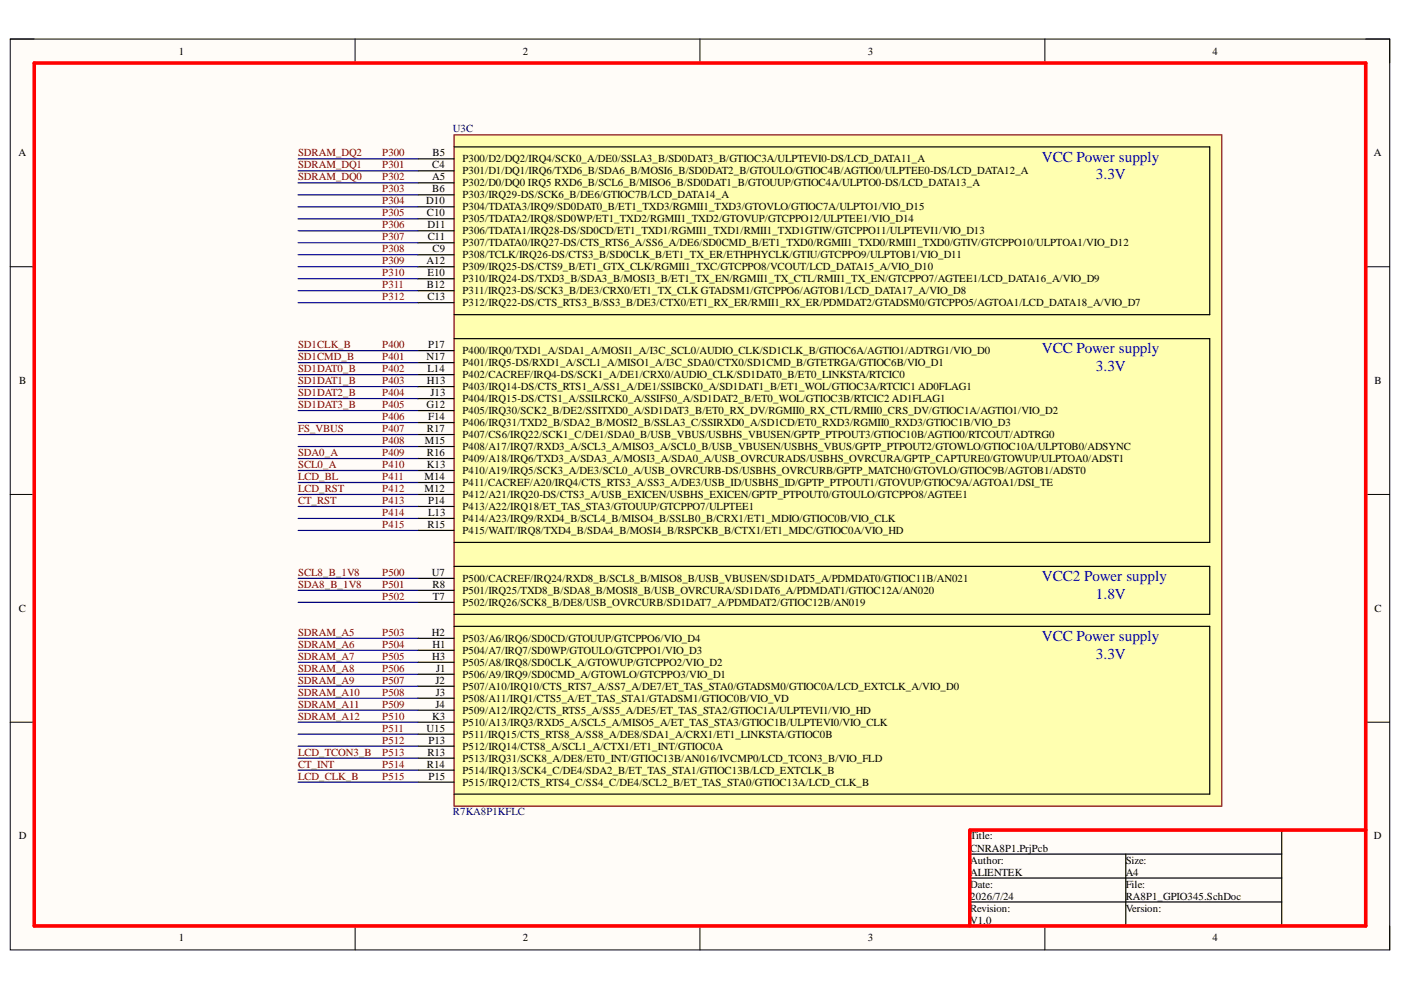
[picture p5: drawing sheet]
<svg xmlns="http://www.w3.org/2000/svg" width="297mm" height="210mm" viewBox="0 0 297 210" stroke-linecap="round" stroke-linejoin="round" font-family="sans-serif">
<defs><g id="words">
<g font-size="3.2" fill="#00f">
<text x="220.9" y="34.2">VCC Power supply</text>
<text x="232.3" y="38">3.3V</text>
<text x="220.9" y="74.9">VCC Power supply</text>
<text x="232.3" y="78.7">3.3V</text>
<text x="220.9" y="123.2">VCC2 Power supply</text>
<text x="232.3" y="127">1.8V</text>
<text x="220.9" y="135.9">VCC Power supply</text>
<text x="232.3" y="139.7">3.3V</text>
</g>
<g font-size="2.3">
<text x="37.9" y="11.6">1</text>
<text x="110.8" y="11.6">2</text>
<text x="184" y="11.6">3</text>
<text x="257" y="11.6">4</text>
<text x="3.9" y="33.1">A</text>
<text x="91.6" y="35.7">C4</text>
<text x="91.7" y="33.1">B5</text>
<text x="98.1" y="34.4">P300/D2/DQ2/IRQ4/SCK0_A/DE0/SSLA3_B/SD0DAT3_B/GTIOC3A/ULPTEVI0-DS/LCD_DATA11_A</text>
<text x="291.3" y="33.1">A</text>
<text x="91.6" y="38.2">A5</text>
<text x="91.6" y="40.8">B6</text>
<text x="98.1" y="39.5">P302/D0/DQ0 IRQ5 RXD6_B/SCL6_B/MISO6_B/SD0DAT1_B/GTOUUP/GTIOC4A/ULPTO0-DS/LCD_DATA13_A</text>
<text x="98.1" y="36.9">P301/D1/DQ1/IRQ6/TXD6_B/SDA6_B/MOSI6_B/SD0DAT2_B/GTOULO/GTIOC4B/AGTIO0/ULPTEE0-DS/LCD_DATA12_A</text>
<text x="90.4" y="43.3">D10</text>
<text x="90.5" y="45.8">C10</text>
<text x="98.1" y="42">P303/IRQ29-DS/SCK6_B/DE6/GTIOC7B/LCD_DATA14_A</text>
<text x="98.1" y="47.1">P305/TDATA2/IRQ8/SD0WP/ET1_TXD2/RGMII1_TXD2/GTOVUP/GTCPPO12/ULPTEE1/VIO_D14</text>
<text x="98.1" y="44.6">P304/TDATA3/IRQ9/SD0DAT0_B/ET1_TXD3/RGMII1_TXD3/GTOVLO/GTIOC7A/ULPTO1/VIO_D15</text>
<text x="90.6" y="48.4">D11</text>
<text x="90.7" y="51">C11</text>
<text x="91.7" y="53.5">C9</text>
<text x="98.1" y="52.3">P307/TDATA0/IRQ27-DS/CTS_RTS6_A/SS6_A/DE6/SD0CMD_B/ET1_TXD0/RGMII1_TXD0/RMII1_TXD0/GTIV/GTCPPO10/ULPTOA1/VIO_D12</text>
<text x="98.1" y="49.7">P306/TDATA1/IRQ28-DS/SD0CD/ET1_TXD1/RGMII1_TXD1/RMII1_TXD1GTIW/GTCPPO11/ULPTEVI1/VIO_D13</text>
<text x="90.4" y="56.1">A12</text>
<text x="90.6" y="58.6">E10</text>
<text x="98.1" y="57.3">P309/IRQ25-DS/CTS9_B/ET1_GTX_CLK/RGMII1_TXC/GTCPPO8/VCOUT/LCD_DATA15_A/VIO_D10</text>
<text x="98.1" y="54.8">P308/TCLK/IRQ26-DS/CTS3_B/SD0CLK_B/ET1_TX_ER/ETHPHYCLK/GTIU/GTCPPO9/ULPTOB1/VIO_D11</text>
<text x="98.1" y="59.9">P310/IRQ24-DS/TXD3_B/SDA3_B/MOSI3_B/ET1_TX_EN/RGMII1_TX_CTL/RMII1_TX_EN/GTCPPO7/AGTEE1/LCD_DATA16_A/VIO_D9</text>
<text x="90.5" y="61.1">B12</text>
<text x="90.6" y="63.7">C13</text>
<text x="98.1" y="62.4">P311/IRQ23-DS/SCK3_B/DE3/CRX0/ET1_TX_CLK GTADSM1/GTCPPO6/AGTOB1/LCD_DATA17_A/VIO_D8</text>
<text x="98.1" y="64.9">P312/IRQ22-DS/CTS_RTS3_B/SS3_B/DE3/CTX0/ET1_RX_ER/RMII1_RX_ER/PDMDAT2/GTADSM0/GTCPPO5/AGTOA1/LCD_DATA18_A/VIO_D7</text>
<text x="90.4" y="76.3">N17</text>
<text x="90.8" y="73.8">P17</text>
<text x="98.1" y="77.6">P401/IRQ5-DS/RXD1_A/SCL1_A/MISO1_A/I3C_SDA0/CTX0/SD1CMD_B/GTETRGA/GTIOC6B/VIO_D1</text>
<text x="98.1" y="75.1">P400/IRQ0/TXD1_A/SDA1_A/MOSI1_A/I3C_SCL0/AUDIO_CLK/SD1CLK_B/GTIOC6A/AGTIO1/ADTRG1/VIO_D0</text>
<text x="4.1" y="81.4">B</text>
<text x="90.5" y="81.4">H13</text>
<text x="90.6" y="78.9">L14</text>
<text x="91.3" y="84">J13</text>
<text x="98.1" y="82.7">P403/IRQ14-DS/CTS_RTS1_A/SS1_A/DE1/SSIBCK0_A/SD1DAT1_B/ET1_WOL/GTIOC3A/RTCIC1 AD0FLAG1</text>
<text x="98.1" y="80.2">P402/CACREF/IRQ4-DS/SCK1_A/DE1/CRX0/AUDIO_CLK/SD1DAT0_B/ET0_LINKSTA/RTCIC0</text>
<text x="291.4" y="81.4">B</text>
<text x="90.4" y="86.5">G12</text>
<text x="90.8" y="89">F14</text>
<text x="98.1" y="87.8">P405/IRQ30/SCK2_B/DE2/SSITXD0_A/SD1DAT3_B/ET0_RX_DV/RGMII0_RX_CTL/RMII0_CRS_DV/GTIOC1A/AGTIO1/VIO_D2</text>
<text x="98.1" y="85.2">P404/IRQ15-DS/CTS1_A/SSILRCK0_A/SSIFS0_A/SD1DAT2_B/ET0_WOL/GTIOC3B/RTCIC2 AD1FLAG1</text>
<text x="90.1" y="94.2">M15</text>
<text x="90.5" y="91.6">R17</text>
<text x="98.1" y="90.3">P406/IRQ31/TXD2_B/SDA2_B/MOSI2_B/SSLA3_C/SSIRXD0_A/SD1CD/ET0_RXD3/RGMII0_RXD3/GTIOC1B/VIO_D3</text>
<text x="98.1" y="95.5">P408/A17/IRQ7/RXD3_A/SCL3_A/MISO3_A/SCL0_B/USB_VBUSEN/USBHS_VBUS/GPTP_PTPOUT2/GTOWLO/GTIOC10A/ULPTOB0/ADSYNC</text>
<text x="98.1" y="92.9">P407/CS6/IRQ22/SCK1_C/DE1/SDA0_B/USB_VBUS/USBHS_VBUSEN/GPTP_PTPOUT3/GTIOC10B/AGTIO0/RTCOUT/ADTRG0</text>
<text x="90" y="101.8">M14</text>
<text x="90.5" y="99.3">K13</text>
<text x="90.5" y="96.7">R16</text>
<text x="98.1" y="100.5">P410/A19/IRQ5/SCK3_A/DE3/SCL0_A/USB_OVRCURB-DS/USBHS_OVRCURB/GPTP_MATCH0/GTOVLO/GTIOC9B/AGTOB1/ADST0</text>
<text x="98.1" y="98">P409/A18/IRQ6/TXD3_A/SDA3_A/MOSI3_A/SDA0_A/USB_OVRCURADS/USBHS_OVRCURA/GPTP_CAPTURE0/GTOWUP/ULPTOA0/ADST1</text>
<text x="90" y="104.3">M12</text>
<text x="90.8" y="106.9">P14</text>
<text x="98.1" y="105.6">P412/A21/IRQ20-DS/CTS3_A/USB_EXICEN/USBHS_EXICEN/GPTP_PTPOUT0/GTOULO/GTCPPO8/AGTEE1</text>
<text x="98.1" y="103.1">P411/CACREF/A20/IRQ4/CTS_RTS3_A/SS3_A/DE3/USB_ID/USBHS_ID/GPTP_PTPOUT1/GTOVUP/GTIOC9A/AGTOA1/DSI_TE</text>
<text x="90.6" y="111.9">R15</text>
<text x="90.8" y="109.4">L13</text>
<text x="98.1" y="110.7">P414/A23/IRQ9/RXD4_B/SCL4_B/MISO4_B/SSLB0_B/CRX1/ET1_MDIO/GTIOC0B/VIO_CLK</text>
<text x="98.1" y="108.1">P413/A22/IRQ18/ET_TAS_STA3/GTOUUP/GTCPPO7/ULPTEE1</text>
<text x="98.1" y="113.2">P415/WAIT/IRQ8/TXD4_B/SDA4_B/MOSI4_B/RSPCKB_B/CTX1/ET1_MDC/GTIOC0A/VIO_HD</text>
<text x="91.5" y="122.1">U7</text>
<text x="91.7" y="124.6">R8</text>
<text x="98.1" y="125.9">P501/IRQ25/TXD8_B/SDA8_B/MOSI8_B/USB_OVRCURA/SD1DAT6_A/PDMDAT1/GTIOC12A/AN020</text>
<text x="98.1" y="123.4">P500/CACREF/IRQ24/RXD8_B/SCL8_B/MISO8_B/USB_VBUSEN/SD1DAT5_A/PDMDAT0/GTIOC11B/AN021</text>
<text x="4" y="129.7">C</text>
<text x="91.8" y="127.2">T7</text>
<text x="98.1" y="128.4">P502/IRQ26/SCK8_B/DE8/USB_OVRCURB/SD1DAT7_A/PDMDAT2/GTIOC12B/AN019</text>
<text x="291.4" y="129.7">C</text>
<text x="91.5" y="134.8">H2</text>
<text x="91.7" y="137.4">H1</text>
<text x="98.1" y="136.1">P503/A6/IRQ6/SD0CD/GTOUUP/GTCPPO6/VIO_D4</text>
<text x="91.6" y="139.9">H3</text>
<text x="92.5" y="142.5">J1</text>
<text x="98.1" y="138.7">P504/A7/IRQ7/SD0WP/GTOULO/GTCPPO1/VIO_D3</text>
<text x="98.1" y="141.2">P505/A8/IRQ8/SD0CLK_A/GTOWUP/GTCPPO2/VIO_D2</text>
<text x="98.1" y="143.7">P506/A9/IRQ9/SD0CMD_A/GTOWLO/GTCPPO3/VIO_D1</text>
<text x="92.3" y="145">J2</text>
<text x="92.4" y="147.5">J3</text>
<text x="98.1" y="146.3">P507/A10/IRQ10/CTS_RTS7_A/SS7_A/DE7/ET_TAS_STA0/GTADSM0/GTIOC0A/LCD_EXTCLK_A/VIO_D0</text>
<text x="98.1" y="148.8">P508/A11/IRQ1/CTS5_A/ET_TAS_STA1/GTADSM1/GTIOC0B/VIO_VD</text>
<text x="90.4" y="155.1">U15</text>
<text x="91.6" y="152.6">K3</text>
<text x="92.3" y="150.1">J4</text>
<text x="98.1" y="151.3">P509/A12/IRQ2/CTS_RTS5_A/SS5_A/DE5/ET_TAS_STA2/GTIOC1A/ULPTEVI1/VIO_HD</text>
<text x="98.1" y="153.9">P510/A13/IRQ3/RXD5_A/SCL5_A/MISO5_A/ET_TAS_STA3/GTIOC1B/ULPTEVI0/VIO_CLK</text>
<text x="90.6" y="160.2">R13</text>
<text x="90.9" y="157.7">P13</text>
<text x="98.1" y="158.9">P512/IRQ14/CTS8_A/SCL1_A/CTX1/ET1_INT/GTIOC0A</text>
<text x="98.1" y="161.5">P513/IRQ31/SCK8_A/DE8/ET0_INT/GTIOC13B/AN016/IVCMP0/LCD_TCON3_B/VIO_FLD</text>
<text x="98.1" y="156.4">P511/IRQ15/CTS_RTS8_A/SS8_A/DE8/SDA1_A/CRX1/ET1_LINKSTA/GTIOC0B</text>
<text x="90.5" y="162.7">R14</text>
<text x="90.9" y="165.3">P15</text>
<text x="98.1" y="166.6">P515/IRQ12/CTS_RTS4_C/SS4_C/DE4/SCL2_B/ET_TAS_STA0/GTIOC13A/LCD_CLK_B</text>
<text x="98.1" y="164">P514/IRQ13/SCK4_C/DE4/SDA2_B/ET_TAS_STA1/GTIOC13B/LCD_EXTCLK_B</text>
<text x="4" y="178">D</text>
<text x="205.7" y="178">Title:</text>
<text x="291.3" y="178">D</text>
<text x="205.7" y="183.1">Author:</text>
<text x="205.7" y="180.6">CNRA8P1.PrjPcb</text>
<text x="205.7" y="185.7">ALIENTEK</text>
<text x="238.7" y="183.1">Size:</text>
<text x="238.7" y="185.7">A4</text>
<text x="205.7" y="188.2">Date:</text>
<text x="205.7" y="190.7">2026/7/24</text>
<text x="238.7" y="188.2">File:</text>
<text x="238.7" y="190.7">RA8P1_GPIO345.SchDoc</text>
<text x="205.7" y="193.3">Revision:</text>
<text x="205.7" y="195.8">V1.0</text>
<text x="238.7" y="193.3">Version:</text>
<text x="37.9" y="199.6">1</text>
<text x="110.8" y="199.6">2</text>
<text x="184" y="199.6">3</text>
<text x="257" y="199.6">4</text>
</g>
<g font-size="2.3" fill="#000080">
<text x="96" y="28.1">U3C</text>
<text x="96" y="172.9">R7KA8P1KFLC</text>
</g>
<g font-size="2.3" fill="#800000">
<text x="63.2" y="35.7">SDRAM_DQ1</text>
<text x="63.2" y="33.1">SDRAM_DQ2</text>
<text x="81.1" y="33.1">P300</text>
<text x="81.1" y="35.7">P301</text>
<text x="63.2" y="38.2">SDRAM_DQ0</text>
<text x="81.1" y="38.2">P302</text>
<text x="81.1" y="40.8">P303</text>
<text x="81.1" y="43.3">P304</text>
<text x="81.1" y="45.8">P305</text>
<text x="81.1" y="48.4">P306</text>
<text x="81.1" y="51">P307</text>
<text x="81.1" y="53.5">P308</text>
<text x="81.1" y="56.1">P309</text>
<text x="81.1" y="58.6">P310</text>
<text x="81.1" y="61.1">P311</text>
<text x="81.1" y="63.7">P312</text>
<text x="63.2" y="73.8">SD1CLK_B</text>
<text x="63.2" y="76.3">SD1CMD_B</text>
<text x="81.1" y="73.8">P400</text>
<text x="81.1" y="76.3">P401</text>
<text x="63.2" y="78.9">SD1DAT0_B</text>
<text x="63.2" y="81.4">SD1DAT1_B</text>
<text x="63.2" y="84">SD1DAT2_B</text>
<text x="81.1" y="78.9">P402</text>
<text x="81.1" y="81.4">P403</text>
<text x="81.1" y="84">P404</text>
<text x="63.2" y="86.5">SD1DAT3_B</text>
<text x="81.1" y="86.5">P405</text>
<text x="81.1" y="89">P406</text>
<text x="63.2" y="91.6">FS_VBUS</text>
<text x="81.1" y="91.6">P407</text>
<text x="81.1" y="94.2">P408</text>
<text x="63.2" y="96.7">SDA0_A</text>
<text x="63.2" y="99.3">SCL0_A</text>
<text x="63.2" y="101.8">LCD_BL</text>
<text x="81.1" y="99.3">P410</text>
<text x="81.1" y="96.7">P409</text>
<text x="81.1" y="101.8">P411</text>
<text x="63.2" y="106.9">CT_RST</text>
<text x="63.2" y="104.3">LCD_RST</text>
<text x="81.1" y="106.9">P413</text>
<text x="81.1" y="104.3">P412</text>
<text x="81.1" y="109.4">P414</text>
<text x="81.1" y="111.9">P415</text>
<text x="63.2" y="122.1">SCL8_B_1V8</text>
<text x="63.2" y="124.6">SDA8_B_1V8</text>
<text x="81.1" y="122.1">P500</text>
<text x="81.1" y="124.6">P501</text>
<text x="81.1" y="127.2">P502</text>
<text x="63.2" y="134.8">SDRAM_A5</text>
<text x="63.2" y="137.4">SDRAM_A6</text>
<text x="81.1" y="134.8">P503</text>
<text x="81.1" y="137.4">P504</text>
<text x="63.2" y="139.9">SDRAM_A7</text>
<text x="63.2" y="142.5">SDRAM_A8</text>
<text x="81.1" y="139.9">P505</text>
<text x="81.1" y="142.5">P506</text>
<text x="63.2" y="145">SDRAM_A9</text>
<text x="63.2" y="147.5">SDRAM_A10</text>
<text x="81.1" y="145">P507</text>
<text x="81.1" y="147.5">P508</text>
<text x="63.2" y="150.1">SDRAM_A11</text>
<text x="63.2" y="152.6">SDRAM_A12</text>
<text x="81.1" y="150.1">P509</text>
<text x="81.1" y="152.6">P510</text>
<text x="81.1" y="155.1">P511</text>
<text x="63.2" y="160.2">LCD_TCON3_B</text>
<text x="81.1" y="160.2">P513</text>
<text x="81.1" y="157.7">P512</text>
<text x="63.2" y="165.3">LCD_CLK_B</text>
<text x="63.2" y="162.7">CT_INT</text>
<text x="81.1" y="165.3">P515</text>
<text x="81.1" y="162.7">P514</text>
</g>
</g></defs>
<path d="M2.2 8.3h292.4v193.1h-292.4z" fill-rule="evenodd" fill="#fffcf8"/>
<path d="M2.2 8.3h292.4v193.1h-292.4z" fill="none" stroke="#000" stroke-width=".21"/>
<path d="M7.3 13.4h282.3v182.9h-282.3z" fill-rule="evenodd" fill="#fffcf8"/>
<g fill="none" stroke="#000" stroke-width=".21">
<path d="M2.2 8.3h5.1M7.3 13.4h282.3v182.9h-282.3zM75.3 8.3v5.1M148.4 8.3v5.1M221.5 8.3v5.1M289.6 8.3h5v5.1M2.2 56.6h5.1M289.6 56.6h5M2.2 104.8h5.1M289.6 104.8h5M2.2 153.1h5.1M289.6 153.1h5"/>
<path d="M75.3 196.3v5.1M148.4 196.3v5.1M221.5 196.3v5.1M294.6 196.3v5.1"/>
</g>
<path d="M205.6 176h84v20.3h-84zM271.7 176v20.3M205.6 181.1h66.1M205.6 186.2h66.1M205.6 191.2h66.1M238.7 181.1v15.2" fill="none" stroke="#000" stroke-width=".25"/>
<path d="M96.3 28.6h162.7v142.3h-162.7z" fill-rule="evenodd" fill="#ffffb0"/>
<path d="M96.3 28.6h162.7v142.3h-162.7z" fill="none" stroke="#800000" stroke-width=".25"/>
<g fill="none" stroke="#000" stroke-width=".25">
<path d="M88.6 38.8h7.7M88.6 33.7h7.7M88.6 36.2h7.7M96.3 31.1h160.2v35.6h-160.2M88.6 56.6h7.7M88.6 41.3h7.7M88.6 54h7.7M88.6 46.4h7.7M88.6 51.5h7.7M88.6 43.8h7.7M88.6 48.9h7.7M88.6 59.1h7.7"/>
<path d="M88.6 61.6h7.7M88.6 64.2h7.7M88.6 79.4h7.7M88.6 76.9h7.7M88.6 74.3h7.7M96.3 71.8h160.2v43.2h-160.2M88.6 89.6h7.7M88.6 87.1h7.7M88.6 82h7.7M88.6 84.5h7.7M88.6 99.8h7.7M88.6 94.7h7.7"/>
<path d="M88.6 97.2h7.7M88.6 92.1h7.7M88.6 109.9h7.7M88.6 104.8h7.7M88.6 102.3h7.7M88.6 107.4h7.7M88.6 112.5h7.7M88.6 137.9h7.7M88.6 135.3h7.7M88.6 125.2h7.7M88.6 127.7h7.7M88.6 122.6h7.7"/>
<path d="M96.3 120.1h160.2v10.2h-160.2M96.3 132.8h160.2v35.6h-160.2M88.6 140.4h7.7M88.6 143h7.7M88.6 145.5h7.7M88.6 148h7.7M88.6 150.6h7.7M88.6 153.1h7.7M88.6 158.2h7.7M88.6 155.7h7.7M88.6 165.8h7.7M88.6 160.7h7.7"/>
<path d="M88.6 163.3h7.7"/>
</g>
<path d="M7.3 13.4h282.3v182.9h-282.3zM289.6 176h-84v20.3" fill="none" stroke="#f00" stroke-width=".76"/>
<g fill="none" stroke="#000080" stroke-width=".25">
<path d="M63.2 33.7h25.4M63.2 36.2h25.4M63.2 38.8h25.4M63.2 56.6h25.4M63.2 46.4h25.4M63.2 51.5h25.4M63.2 43.8h25.4M63.2 48.9h25.4M63.2 59.1h25.4M63.2 41.3h25.4M63.2 54h25.4M63.2 79.4h25.4"/>
<path d="M63.2 61.6h25.4M63.2 74.3h25.4M63.2 76.9h25.4M63.2 64.2h25.4M63.2 99.8h25.4M63.2 97.2h25.4M63.2 89.6h25.4M63.2 87.1h25.4M63.2 82h25.4M63.2 84.5h25.4M63.2 92.1h25.4M63.2 94.7h25.4"/>
<path d="M63.2 109.9h25.4M63.2 112.5h25.4M63.2 102.3h25.4M63.2 107.4h25.4M63.2 104.8h25.4M63.2 135.3h25.4M63.2 137.9h25.4M63.2 127.7h25.4M63.2 125.2h25.4M63.2 122.6h25.4M63.2 148h25.4M63.2 150.6h25.4"/>
<path d="M63.2 153.1h25.4M63.2 143h25.4M63.2 145.5h25.4M63.2 140.4h25.4M63.2 155.7h25.4M63.2 158.2h25.4M63.2 160.7h25.4M63.2 165.8h25.4M63.2 163.3h25.4"/>
</g>
<use href="#words"/>
</svg>
